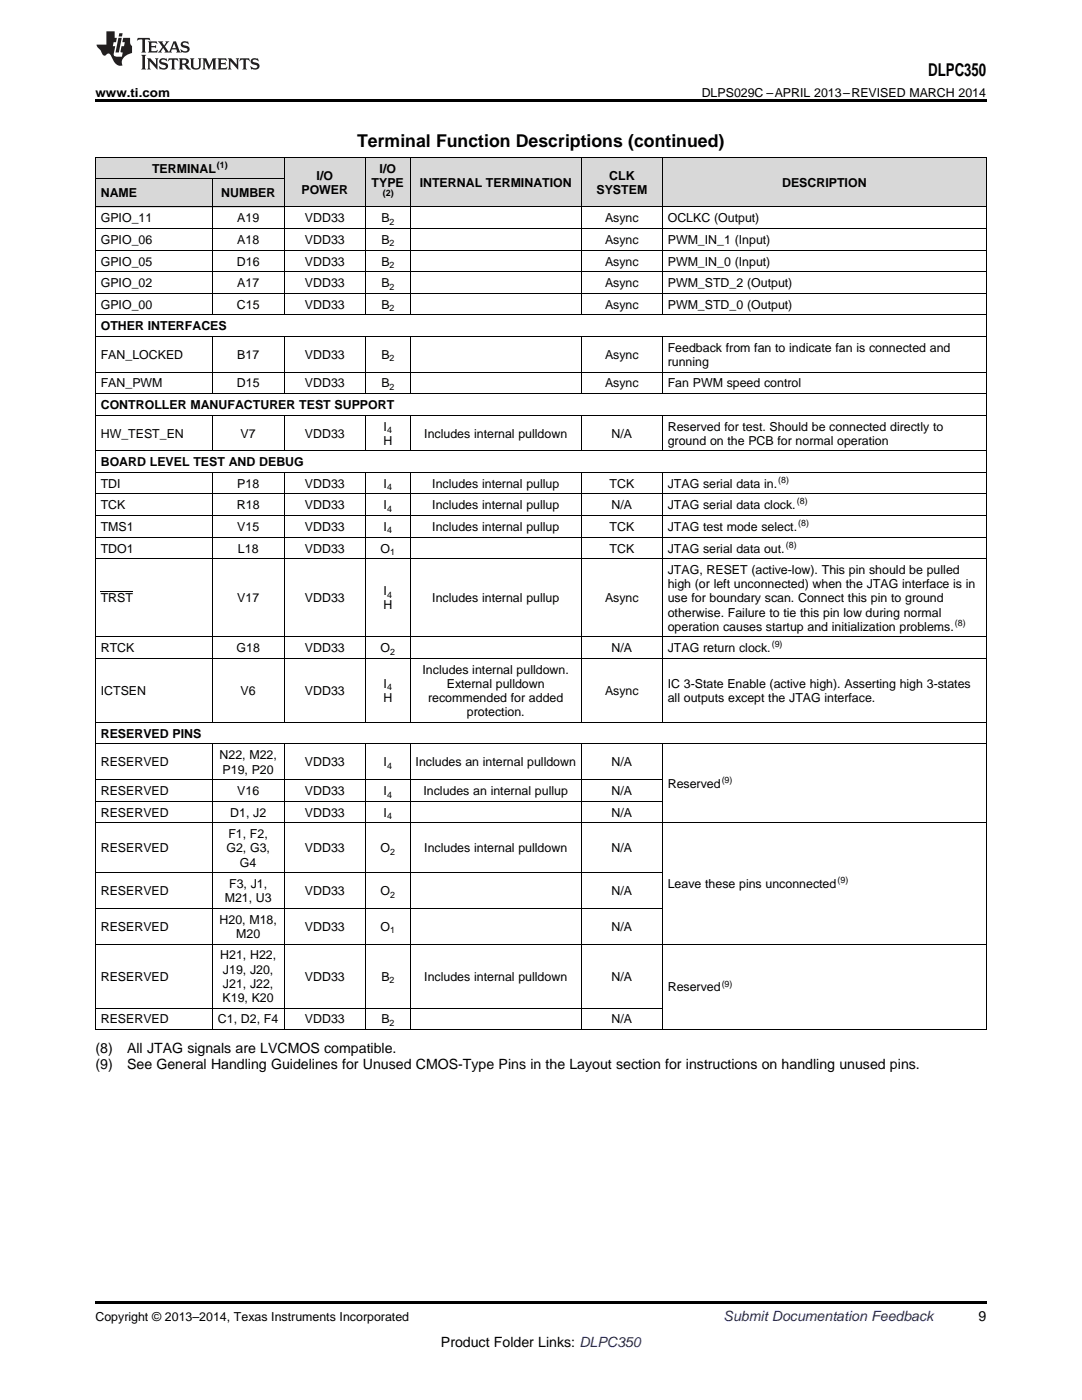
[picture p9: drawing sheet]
<svg xmlns="http://www.w3.org/2000/svg" width="216mm" height="279mm" viewBox="0 0 216 279" stroke-linecap="round" stroke-linejoin="round" font-family="sans-serif">
<defs><g id="words">
<g font-size="3.5">
<text x="185.2" y="15.2">DLPC350</text>
<text x="71.3" y="29.3">Terminal Function Descriptions (continued)</text>
</g>
<g font-size="2.8">
<text x="19" y="210.1">(8)</text>
<text x="19" y="213.3">(9)</text>
<text x="25.4" y="210.1">All JTAG signals are LVCMOS compatible.</text>
<text x="25.4" y="213.3">See General Handling Guidelines for Unused CMOS-Type Pins in the Layout section for instructions on handling unused pins.</text>
<text x="195.3" y="263.6">9</text>
<text x="88" y="268.9">Product Folder Links: DLPC350</text>
</g>
<text font-size="2.8" fill="#0000c8" x="144.4" y="263.6">Submit Documentation Feedback</text>
<g font-size="2.5">
<text x="19" y="19.3">www.ti.com</text>
<text x="140" y="19.3">DLPS029C –APRIL 2013–REVISED MARCH 2014</text>
<text x="30.3" y="34.4">TERMINAL</text>
<text x="63.2" y="35.8">I/O</text>
<text x="75.7" y="34.4">I/O</text>
<text x="121.6" y="35.8">CLK</text>
<text x="20.1" y="39.4">NAME</text>
<text x="44.1" y="39.4">NUMBER</text>
<text x="60.1" y="38.7">POWER</text>
<text x="74.2" y="37.3">TYPE</text>
<text x="83.7" y="37.3">INTERNAL TERMINATION</text>
<text x="119" y="38.7">SYSTEM</text>
<text x="156.1" y="37.3">DESCRIPTION</text>
<text x="20.1" y="44.4">GPIO_11</text>
<text x="47.3" y="44.4">A19</text>
<text x="60.9" y="44.4">VDD33</text>
<text x="76.1" y="44.4">B</text>
<text x="120.7" y="44.4">Async</text>
<text x="133.2" y="44.4">OCLKC (Output)</text>
<text x="20.1" y="48.7">GPIO_06</text>
<text x="20.1" y="53">GPIO_05</text>
<text x="47.3" y="53">D16</text>
<text x="47.3" y="48.7">A18</text>
<text x="60.9" y="48.7">VDD33</text>
<text x="60.9" y="53">VDD33</text>
<text x="76.1" y="48.7">B</text>
<text x="76.1" y="53">B</text>
<text x="120.7" y="48.7">Async</text>
<text x="120.7" y="53">Async</text>
<text x="133.2" y="48.7">PWM_IN_1 (Input)</text>
<text x="133.2" y="53">PWM_IN_0 (Input)</text>
<text x="20.1" y="57.3">GPIO_02</text>
<text x="47.3" y="57.3">A17</text>
<text x="60.9" y="57.3">VDD33</text>
<text x="76.1" y="57.3">B</text>
<text x="120.7" y="57.3">Async</text>
<text x="133.2" y="57.3">PWM_STD_2 (Output)</text>
<text x="20.1" y="61.6">GPIO_00</text>
<text x="20.1" y="65.9">OTHER INTERFACES</text>
<text x="47.3" y="61.6">C15</text>
<text x="60.9" y="61.6">VDD33</text>
<text x="76.1" y="61.6">B</text>
<text x="120.7" y="61.6">Async</text>
<text x="133.2" y="61.6">PWM_STD_0 (Output)</text>
<text x="20.1" y="71.6">FAN_LOCKED</text>
<text x="47.3" y="71.6">B17</text>
<text x="60.9" y="71.6">VDD33</text>
<text x="76.1" y="71.6">B</text>
<text x="120.7" y="71.6">Async</text>
<text x="133.2" y="70.2">Feedback from fan to indicate fan is connected and</text>
<text x="20.1" y="77.3">FAN_PWM</text>
<text x="47.3" y="77.3">D15</text>
<text x="60.9" y="77.3">VDD33</text>
<text x="76.1" y="77.3">B</text>
<text x="120.7" y="77.3">Async</text>
<text x="133.2" y="73">running</text>
<text x="133.2" y="77.3">Fan PWM speed control</text>
<text x="20.1" y="81.6">CONTROLLER MANUFACTURER TEST SUPPORT</text>
<text x="20.1" y="87.3">HW_TEST_EN</text>
<text x="48" y="87.3">V7</text>
<text x="60.9" y="87.3">VDD33</text>
<text x="76.5" y="88.8">H</text>
<text x="76.6" y="85.9">I</text>
<text x="84.7" y="87.3">Includes internal pulldown</text>
<text x="122" y="87.3">N/A</text>
<text x="133.2" y="85.9">Reserved for test. Should be connected directly to</text>
<text x="133.2" y="88.8">ground on the PCB for normal operation</text>
<text x="20.1" y="93.1">BOARD LEVEL TEST AND DEBUG</text>
<text x="20.1" y="97.4">TDI</text>
<text x="20.1" y="101.7">TCK</text>
<text x="47.3" y="101.7">R18</text>
<text x="47.3" y="97.4">P18</text>
<text x="60.9" y="97.4">VDD33</text>
<text x="60.9" y="101.7">VDD33</text>
<text x="76.6" y="97.4">I</text>
<text x="76.6" y="101.7">I</text>
<text x="86.3" y="97.4">Includes internal pullup</text>
<text x="86.3" y="101.7">Includes internal pullup</text>
<text x="121.6" y="97.4">TCK</text>
<text x="122" y="101.7">N/A</text>
<text x="133.2" y="97.4">JTAG serial data in.</text>
<text x="133.2" y="101.7">JTAG serial data clock.</text>
<text x="20.1" y="106">TMS1</text>
<text x="47.3" y="106">V15</text>
<text x="60.9" y="106">VDD33</text>
<text x="76.6" y="106">I</text>
<text x="86.3" y="106">Includes internal pullup</text>
<text x="121.6" y="106">TCK</text>
<text x="133.2" y="106">JTAG test mode select.</text>
<text x="20.1" y="110.3">TDO1</text>
<text x="47.5" y="110.3">L18</text>
<text x="60.9" y="110.3">VDD33</text>
<text x="76" y="110.3">O</text>
<text x="121.6" y="110.3">TCK</text>
<text x="133.2" y="110.3">JTAG serial data out.</text>
<text x="76.6" y="118.8">I</text>
<text x="133.2" y="114.6">JTAG, RESET (active-low). This pin should be pulled</text>
<text x="133.2" y="117.4">high (or left unconnected) when the JTAG interface is in</text>
<text x="20.1" y="120.2">TRST</text>
<text x="47.3" y="120.2">V17</text>
<text x="60.9" y="120.2">VDD33</text>
<text x="76.5" y="121.6">H</text>
<text x="86.3" y="120.2">Includes internal pullup</text>
<text x="120.7" y="120.2">Async</text>
<text x="133.2" y="120.2">use for boundary scan. Connect this pin to ground</text>
<text x="133.2" y="123">otherwise. Failure to tie this pin low during normal</text>
<text x="133.2" y="125.9">operation causes startup and initialization problems.</text>
<text x="20.1" y="130.2">RTCK</text>
<text x="47.2" y="130.2">G18</text>
<text x="60.9" y="130.2">VDD33</text>
<text x="76" y="130.2">O</text>
<text x="122" y="130.2">N/A</text>
<text x="133.2" y="130.2">JTAG return clock.</text>
<text x="76.6" y="137.3">I</text>
<text x="84.3" y="134.5">Includes internal pulldown.</text>
<text x="89.1" y="137.3">External pulldown</text>
<text x="133.2" y="137.3">IC 3-State Enable (active high). Asserting high 3-states</text>
<text x="20.1" y="138.7">ICTSEN</text>
<text x="48" y="138.7">V6</text>
<text x="60.9" y="138.7">VDD33</text>
<text x="76.5" y="140.1">H</text>
<text x="85.4" y="140.1">recommended for added</text>
<text x="93.2" y="142.9">protection.</text>
<text x="120.7" y="138.7">Async</text>
<text x="133.2" y="140.1">all outputs except the JTAG interface.</text>
<text x="20.1" y="147.2">RESERVED PINS</text>
<text x="20.1" y="153">RESERVED</text>
<text x="43.8" y="151.6">N22, M22,</text>
<text x="44.4" y="154.4">P19, P20</text>
<text x="60.9" y="153">VDD33</text>
<text x="76.6" y="153">I</text>
<text x="82.9" y="153">Includes an internal pulldown</text>
<text x="122" y="153">N/A</text>
<text x="20.1" y="158.7">RESERVED</text>
<text x="47.3" y="158.7">V16</text>
<text x="60.9" y="158.7">VDD33</text>
<text x="76.6" y="158.7">I</text>
<text x="84.5" y="158.7">Includes an internal pullup</text>
<text x="122" y="158.7">N/A</text>
<text x="133.2" y="157.3">Reserved</text>
<text x="20.1" y="163">RESERVED</text>
<text x="45.6" y="167.3">F1, F2,</text>
<text x="45.9" y="163">D1, J2</text>
<text x="60.9" y="163">VDD33</text>
<text x="76.6" y="163">I</text>
<text x="122" y="163">N/A</text>
<text x="20.1" y="170.1">RESERVED</text>
<text x="45.2" y="170.1">G2, G3,</text>
<text x="47.9" y="172.9">G4</text>
<text x="60.9" y="170.1">VDD33</text>
<text x="76" y="170.1">O</text>
<text x="84.7" y="170.1">Includes internal pulldown</text>
<text x="122" y="170.1">N/A</text>
<text x="20.1" y="178.6">RESERVED</text>
<text x="45.7" y="177.2">F3, J1,</text>
<text x="60.9" y="178.6">VDD33</text>
<text x="76" y="178.6">O</text>
<text x="122" y="178.6">N/A</text>
<text x="133.2" y="177.2">Leave these pins unconnected</text>
<text x="20.1" y="185.8">RESERVED</text>
<text x="43.8" y="184.4">H20, M18,</text>
<text x="44.8" y="180.1">M21, U3</text>
<text x="60.9" y="185.8">VDD33</text>
<text x="76" y="185.8">O</text>
<text x="122" y="185.8">N/A</text>
<text x="44" y="191.5">H21, H22,</text>
<text x="47.1" y="187.2">M20</text>
<text x="20.1" y="195.7">RESERVED</text>
<text x="44.5" y="194.3">J19, J20,</text>
<text x="44.5" y="197.1">J21, J22,</text>
<text x="60.9" y="195.7">VDD33</text>
<text x="76.1" y="195.7">B</text>
<text x="84.7" y="195.7">Includes internal pulldown</text>
<text x="122" y="195.7">N/A</text>
<text x="133.2" y="197.9">Reserved</text>
<text x="44.4" y="200">K19, K20</text>
<text x="20.1" y="204.3">RESERVED</text>
<text x="43.5" y="204.3">C1, D2, F4</text>
<text x="60.9" y="204.3">VDD33</text>
<text x="76.1" y="204.3">B</text>
<text x="122" y="204.3">N/A</text>
<text x="19" y="263.6">Copyright © 2013–2014, Texas Instruments Incorporated</text>
</g>
<g font-size="1.8">
<text x="43.3" y="33.4">(1)</text>
<text x="76.4" y="39.1">(2)</text>
<text x="77.7" y="44.9">2</text>
<text x="77.7" y="49.2">2</text>
<text x="77.7" y="53.5">2</text>
<text x="77.7" y="57.8">2</text>
<text x="77.7" y="62.1">2</text>
<text x="77.7" y="72.1">2</text>
<text x="77.7" y="77.8">2</text>
<text x="77.2" y="86.4">4</text>
<text x="77.2" y="97.9">4</text>
<text x="155.3" y="96.4">(8)</text>
<text x="159" y="100.7">(8)</text>
<text x="77.2" y="102.2">4</text>
<text x="77.2" y="106.5">4</text>
<text x="159.3" y="105">(8)</text>
<text x="77.9" y="110.8">1</text>
<text x="156.8" y="109.3">(8)</text>
<text x="77.2" y="119.3">4</text>
<text x="190.5" y="124.9">(8)</text>
<text x="77.9" y="130.7">2</text>
<text x="154" y="129.2">(9)</text>
<text x="77.2" y="137.8">4</text>
<text x="77.2" y="153.5">4</text>
<text x="77.2" y="159.2">4</text>
<text x="144" y="156.3">(9)</text>
<text x="77.2" y="163.5">4</text>
<text x="77.9" y="170.6">2</text>
<text x="77.9" y="179.1">2</text>
<text x="167.1" y="176.2">(9)</text>
<text x="77.9" y="186.3">1</text>
<text x="77.7" y="196.2">2</text>
<text x="144" y="196.9">(9)</text>
<text x="77.7" y="204.8">2</text>
</g>
</g></defs>
<g fill="#d8d8d8">
<path d="M19 35.7h23.4v5.6h-23.4z"/>
<path d="M42.4 35.7h14.4v5.6h-14.4z"/>
<path d="M56.8 31.4h16.1v9.9h-16.1z"/>
<path d="M72.9 31.4h9v9.9h-9z"/>
<path d="M81.9 31.4h34.1v9.9h-34.1z"/>
<path d="M116 31.4h16.2v9.9h-16.2z"/>
<path d="M132.2 31.4h28.7v9.9h-28.7z"/>
<path d="M160.9 31.4h16.2v9.9h-16.2z"/>
<path d="M177.1 31.4h19.7v9.9h-19.7z"/>
<path d="M19 31.4h23.4v4.3h-23.4z"/>
<path d="M42.4 31.4h14.4v4.3h-14.4z"/>
</g>
<path d="M19 19.9h177.8v.5h-177.8zM19 259.7h177.8v.5h-177.8z" fill="#000"/>
<g fill="none" stroke="#000" stroke-width=".2">
<path d="M19 35.6h37.8M19 31.3h177.8M19.1 31.4v174.1M42.3 35.7v27.2M56.7 31.4v31.5M72.9 31.4v31.5M81.8 31.4v31.5M116 31.4v31.5M132.1 31.4v31.5M196.8 31.4v174.1M19 58.5h177.8M19 54.2h177.8"/>
<path d="M19 49.9h177.8M19 45.6h177.8M19 41.3h177.8M19 78.5h177.8M19 74.2h177.8M19 67.1h177.8M19 62.8h177.8M42.3 67.2v11.4M56.7 67.2v11.4M72.9 67.2v11.4M81.8 67.2v11.4M116 67.2v11.4"/>
<path d="M132.1 67.2v11.4M19 98.6h177.8M19 94.3h177.8M19 90h177.8M19 82.8h177.8M42.3 82.9v7.1M42.3 94.3v49.9M56.7 82.9v7.1M56.7 94.3v49.9M72.9 82.9v7.1M72.9 94.3v49.9M81.8 82.9v7.1"/>
<path d="M81.8 94.3v49.9M116 82.9v7.1M116 94.3v49.9M132.1 82.9v7.1M132.1 94.3v49.9M19 111.5h177.8M19 107.2h177.8M19 102.9h177.8M19 131.4h177.8M19 127.1h177.8M19 159.9h113.2M19 155.6h113.2"/>
<path d="M19 148.5h177.8M19 144.2h177.8M42.3 148.5v57M56.7 148.5v57M72.9 148.5v57M81.8 148.5v57M116 148.5v57M132.1 148.5v57M19 174.1h113.2M19 164.2h177.8M19 188.4h177.8M19 181.3h113.2"/>
<path d="M19 205.5h177.8M19 201.2h113.2"/>
</g>
<g fill="#231f20">
<path d="M27.5 7.6l-.1 .5 .4-.2h.6v.1v2.1l-.2 .4h1l-.3-.4v-2.1l.1-.1h.5l.5 .2-.2-.5zM29.5 8.3l.2 .3v1.5l-.2 .4h1.8l.2-.6a1.04 1.04 0 0 1-1.3 .2v-.7h.6l.3 .2v-.6l-.3 .2h-.6v-.6l.8-.1 .4 .3-.2-.5zM31.5 8.3l.9 1.1-.9 1.1h.8l-.2-.2 .5-.7 .4 .7-.2 .2h1.5l-.1-.2 .1-.4h.9l.1 .4-.2 .2h1l-.3-.3-.7-1.9h-.5l-.9 2-.8-1 .9-1h-.8l.1 .3-.3 .5-.4-.6 .2-.2zM34.7 8.6l.4 1h-.7zM36.3 8.4a.63 .63 0 0 0-.2 .7 .63 .63 0 0 0 .6 .4l.6 .2 .1 .2a.75 .75 0 0 1-.7 .4 .75 .75 0 0 1-.6-.5l.1 .7 .1-.1a1.11 1.11 0 0 0 1.5-.6 1.13 1.13 0 0 0-1.2-.8l-.1-.4a1.04 1.04 0 0 1 1.2 .2l-.2-.5-.1 .1-.5-.2zM28.2 10.9l.2 .4v2.2l-.2 .4h1l-.3-.4v-2.2l.3-.4zM29.3 11.6l.3 .4v1.5l-.3 .4h.8l-.2-.4v-1.3l1.5 1.7v-1.9l.2-.4h-.7l.2 .4v.9l-1.1-1.3zM32 11.8a.62 .62 0 0 0-.2 .7 .62 .62 0 0 0 .6 .4l.6 .1 .1 .3a.76 .76 0 0 1-.7 .3 .76 .76 0 0 1-.6-.4l.1 .7 .1-.1a1.11 1.11 0 0 0 1.5-.6 1.13 1.13 0 0 0-1.2-.8l-.1-.4a1.04 1.04 0 0 1 1.2 .2l-.2-.6-.1 .1-.5-.1zM33.7 11.6l-.2 .6a.61 .61 0 0 1 .8-.3v1.6l-.2 .4h.9l-.2-.4v-1.6a.63 .63 0 0 1 .8 .3l-.2-.6zM35.6 11.6l.3 .4v1.5l-.3 .4h1l-.2-.2v-.8l.5 .2a.76 .76 0 0 0 1.2 .7l-1-1a.58 .58 0 0 0 .6-.5 .58 .58 0 0 0-.5-.6zM36.4 11.9h.1a.45 .45 0 0 1 .5 .1 .45 .45 0 0 1 .1 .5l-.7 .2zM37.9 11.6l.2 .2a2.17 2.17 0 0 0 .3 1.9 .99 .99 0 0 0 1.6-.6v-1.1l.2-.4h-.7l.2 .2a1.92 1.92 0 0 1-.2 1.8 .6 .6 0 0 1-.9-.5v-1.1l.2-.4zM40.4 11.6l.2 .4v1.5l-.2 .4h.7l-.2-.4v-1.4l.8 1.8 .8-1.8v1.4l-.2 .4h.9l-.2-.4v-1.5l.2-.4h-.8l-.6 1.5-.6-1.5zM43.4 11.6l.2 .4v1.5l-.2 .4h1.8l.2-.6a1.04 1.04 0 0 1-1.3 .1v-.6h.5l.4 .2v-.6l-.4 .2h-.5v-.7h.8l.3 .3-.1-.6zM45.5 11.6l.2 .4v1.5l-.2 .4h.7l-.2-.4v-1.3l1.5 1.7v-1.9l.2-.4h-.7l.2 .4v.9l-1.1-1.3zM47.9 11.6l-.1 .6a.61 .61 0 0 1 .8-.3v1.6l-.3 .4h1l-.3-.4 .1-1.6a.63 .63 0 0 1 .7 .3l-.1-.6zM50.2 11.8a.62 .62 0 0 0-.2 .7 .62 .62 0 0 0 .6 .4l.6 .1 .2 .3a.76 .76 0 0 1-.8 .3 .76 .76 0 0 1-.6-.4l.1 .7 .2-.1a1.11 1.11 0 0 0 1.5-.6 1.13 1.13 0 0 0-1.3-.8l-.1-.4a1.04 1.04 0 0 1 1.2 .2l-.1-.6-.2 .1-.5-.1z"/>
<path d="M21.2 6.3v2.6h-1.9l.1 .4 .7 .9a.91 .91 0 0 0 1 .8 .56 .56 0 0 1 .5-.3 .56 .56 0 0 1 .5 .3l.4 .8a1.53 1.53 0 0 0 1.9 1.2 1.54 1.54 0 0 1 1-2.1l.9-.3v-1.4a1.52 1.52 0 0 1-.3-1.6h-1.4l-.2 .8h.5l-.2 .8h-.4l-.2 1v.2l.4 .1-.2 .8a1.93 1.93 0 0 1-1.6-.3l.3-1.8h-.5l.2-.8h.4l.2-.8h-.4v-1.3zM23.6 7.6l-.6 2.9h.7l.6-2.9zM23.8 6.6l-.1 .7h.6l.2-.7z"/>
</g>
<path d="M20.1 118.1h6.4" fill="none" stroke="#000" stroke-width=".2"/>
<use href="#words"/>
</svg>
